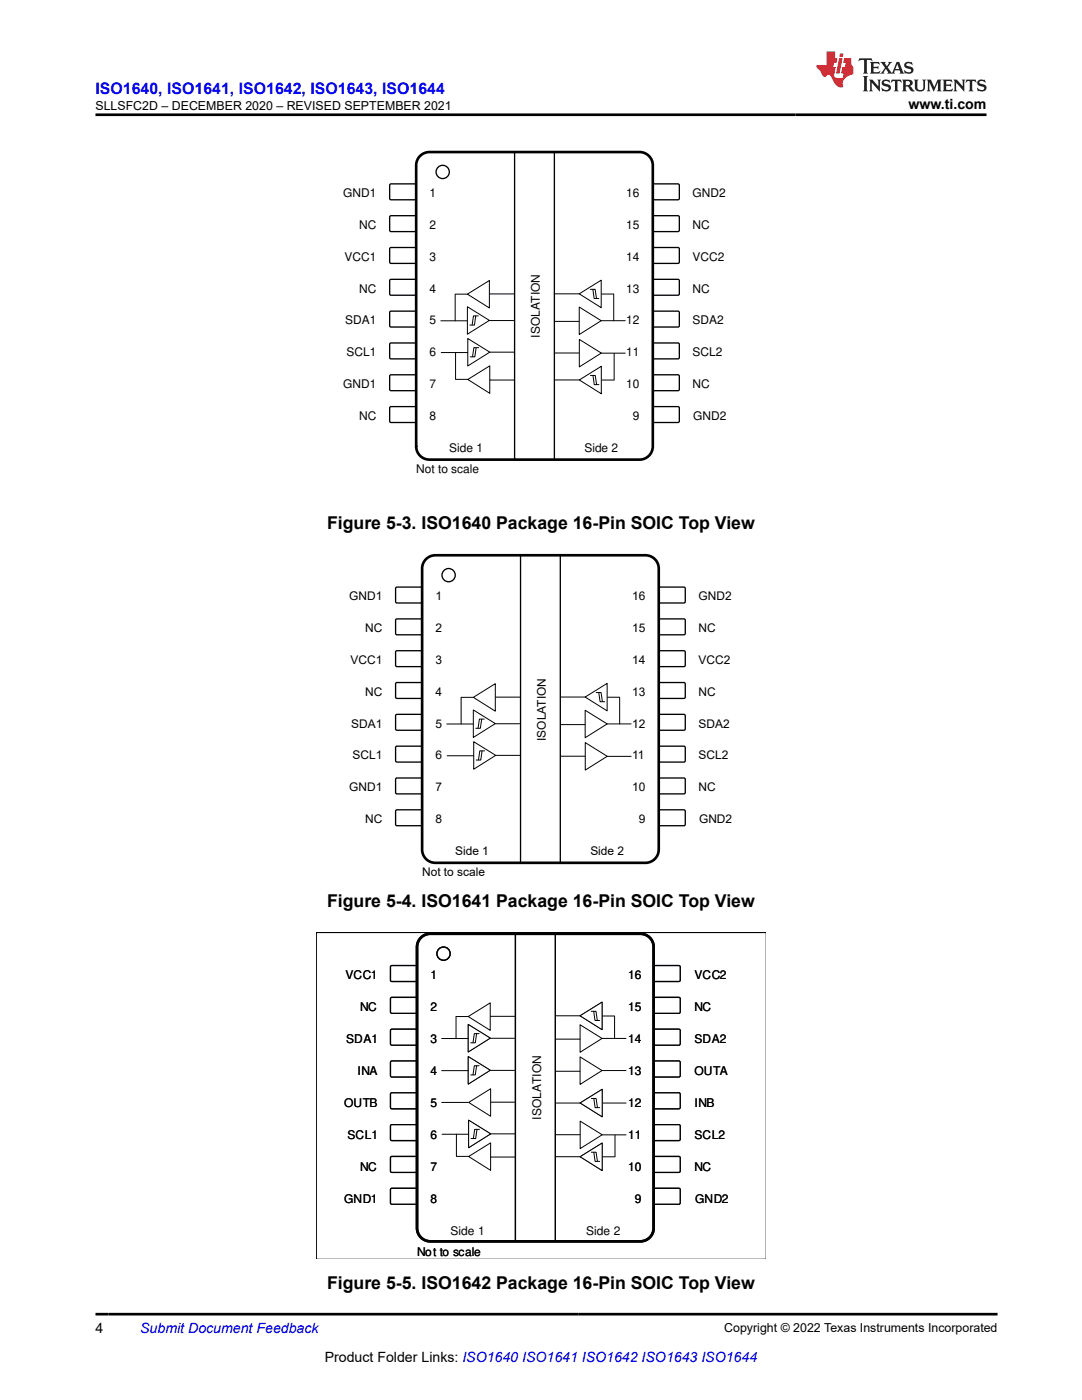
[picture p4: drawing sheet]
<svg xmlns="http://www.w3.org/2000/svg" width="216mm" height="279mm" viewBox="0 0 216 279" stroke-linecap="round" stroke-linejoin="round" font-family="sans-serif">
<defs><g id="words">
<g font-size="3.5">
<text x="65.3" y="105.6">Figure 5-3. ISO1640 Package 16-Pin SOIC Top View</text>
<text x="65.3" y="181.1">Figure 5-4. ISO1641 Package 16-Pin SOIC Top View</text>
<text x="65.3" y="257.2">Figure 5-5. ISO1642 Package 16-Pin SOIC Top View</text>
</g>
<text font-size="3.2" fill="#00f" x="19" y="18.7">ISO1640, ISO1641, ISO1642, ISO1643, ISO1644</text>
<g font-size="2.8">
<text x="181.3" y="21.8">www.ti.com</text>
<text x="19" y="266.1">4</text>
<text x="64.8" y="271.7">Product Folder Links: ISO1640 ISO1641 ISO1642 ISO1643 ISO1644</text>
</g>
<text font-size="2.8" fill="#00f" x="28" y="266.1">Submit Document Feedback</text>
<g font-size="2.5">
<text x="19" y="21.9">SLLSFC2D – DECEMBER 2020 – REVISED SEPTEMBER 2021</text>
<text x="144.5" y="265.8">Copyright © 2022 Texas Instruments Incorporated</text>
</g>
<g font-size="2.4">
<text x="68.5" y="39.3">GND1</text>
<text x="85.7" y="39.3">1</text>
<text x="125" y="39.3">16</text>
<text x="138.2" y="39.3">GND2</text>
<text x="71.7" y="45.7">NC</text>
<text x="85.7" y="45.7">2</text>
<text x="125" y="45.7">15</text>
<text x="138.2" y="45.7">NC</text>
<text x="68.8" y="52">VCC1</text>
<text x="85.7" y="52">3</text>
<text x="125" y="52">14</text>
<text x="138.2" y="52">VCC2</text>
<text x="71.7" y="58.4">NC</text>
<text x="85.7" y="58.4">4</text>
<text x="125" y="58.4">13</text>
<text x="138.2" y="58.4">NC</text>
<text x="68.9" y="64.7">SDA1</text>
<text x="85.7" y="64.7">5</text>
<text x="125" y="64.7">12</text>
<text x="138.2" y="64.7">SDA2</text>
<text x="69.1" y="71.1">SCL1</text>
<text x="85.7" y="71.1">6</text>
<text x="107.7" y="67.4" transform="rotate(-90 107.7 67.4)">ISOLATION</text>
<text x="125" y="71.1">11</text>
<text x="138.2" y="71.1">SCL2</text>
<text x="68.5" y="77.4">GND1</text>
<text x="85.7" y="77.4">7</text>
<text x="125" y="77.4">10</text>
<text x="138.2" y="77.4">NC</text>
<text x="71.7" y="83.8">NC</text>
<text x="85.7" y="83.8">8</text>
<text x="126.3" y="83.8">9</text>
<text x="138.3" y="83.8">GND2</text>
<text x="83" y="94.4">Not to scale</text>
<text x="89.6" y="90.3">Side 1</text>
<text x="116.6" y="90.3">Side 2</text>
<text x="69.7" y="119.8">GND1</text>
<text x="86.9" y="119.8">1</text>
<text x="126.1" y="119.8">16</text>
<text x="139.4" y="119.8">GND2</text>
<text x="72.8" y="126.2">NC</text>
<text x="86.9" y="126.2">2</text>
<text x="126.1" y="126.2">15</text>
<text x="139.4" y="126.2">NC</text>
<text x="69.9" y="132.5">VCC1</text>
<text x="86.9" y="132.5">3</text>
<text x="126.1" y="132.5">14</text>
<text x="139.4" y="132.5">VCC2</text>
<text x="72.8" y="138.9">NC</text>
<text x="86.9" y="138.9">4</text>
<text x="126.1" y="138.9">13</text>
<text x="139.4" y="138.9">NC</text>
<text x="70.1" y="145.2">SDA1</text>
<text x="86.9" y="145.2">5</text>
<text x="108.9" y="147.9" transform="rotate(-90 108.9 147.9)">ISOLATION</text>
<text x="126.1" y="145.2">12</text>
<text x="139.4" y="145.2">SDA2</text>
<text x="70.3" y="151.6">SCL1</text>
<text x="86.9" y="151.6">6</text>
<text x="126.1" y="151.6">11</text>
<text x="139.4" y="151.6">SCL2</text>
<text x="69.7" y="157.9">GND1</text>
<text x="86.9" y="157.9">7</text>
<text x="126.1" y="157.9">10</text>
<text x="139.4" y="157.9">NC</text>
<text x="72.8" y="164.3">NC</text>
<text x="86.9" y="164.3">8</text>
<text x="127.5" y="164.3">9</text>
<text x="139.5" y="164.3">GND2</text>
<text x="90.8" y="170.7">Side 1</text>
<text x="117.8" y="170.7">Side 2</text>
<text x="84.2" y="174.8">Not to scale</text>
<text x="68.9" y="195.4">VCC1</text>
<text x="85.9" y="195.4">1</text>
<text x="125.3" y="195.4">16</text>
<text x="138.6" y="195.4">VCC2</text>
<text x="71.9" y="201.8">NC</text>
<text x="85.9" y="201.8">2</text>
<text x="125.3" y="201.8">15</text>
<text x="138.6" y="201.8">NC</text>
<text x="69.1" y="208.1">SDA1</text>
<text x="85.9" y="208.1">3</text>
<text x="125.3" y="208.1">14</text>
<text x="138.6" y="208.1">SDA2</text>
<text x="71.3" y="214.5">INA</text>
<text x="85.9" y="214.5">4</text>
<text x="125.3" y="214.5">13</text>
<text x="138.6" y="214.5">OUTA</text>
<text x="68.7" y="220.9">OUTB</text>
<text x="85.9" y="220.9">5</text>
<text x="125.3" y="220.9">12</text>
<text x="138.6" y="220.9">INB</text>
<text x="69.3" y="227.3">SCL1</text>
<text x="85.9" y="227.3">6</text>
<text x="108" y="223.6" transform="rotate(-90 108 223.6)">ISOLATION</text>
<text x="125.3" y="227.3">11</text>
<text x="138.6" y="227.3">SCL2</text>
<text x="71.9" y="233.6">NC</text>
<text x="85.9" y="233.6">7</text>
<text x="125.3" y="233.6">10</text>
<text x="138.6" y="233.6">NC</text>
<text x="68.7" y="240">GND1</text>
<text x="85.9" y="240">8</text>
<text x="126.6" y="240">9</text>
<text x="138.7" y="240">GND2</text>
<text x="83.3" y="250.6">Not to scale</text>
<text x="89.9" y="246.5">Side 1</text>
<text x="116.9" y="246.5">Side 2</text>
</g>
</g></defs>
<path d="M77.9 36.7h5l.1 .3v2.7l-.2 .2-4.9-.1-.1-.2v-2.6z" fill="none" stroke="#000" stroke-width=".26"/>
<path d="M130.4 36.7h5l.2 .3-.1 2.7-.2 .2-4.9-.1-.1-.2v-2.6z" fill-rule="evenodd" fill="#fff"/>
<path d="M130.4 36.7h5l.2 .3-.1 2.7-.2 .2-4.9-.1-.1-.2v-2.6z" fill="none" stroke="#000" stroke-width=".26"/>
<path d="M77.9 43.1h5l.1 .2v2.8l-.2 .1h-4.9l-.1-.2v-2.7z" fill-rule="evenodd" fill="#fff"/>
<path d="M77.9 43.1h5l.1 .2v2.8l-.2 .1h-4.9l-.1-.2v-2.7z" fill="none" stroke="#000" stroke-width=".26"/>
<path d="M130.4 43.1h5l.2 .2-.1 2.8-.2 .1h-4.9l-.1-.2v-2.7z" fill-rule="evenodd" fill="#fff"/>
<path d="M130.4 43.1h5l.2 .2-.1 2.8-.2 .1h-4.9l-.1-.2v-2.7z" fill="none" stroke="#000" stroke-width=".26"/>
<path d="M77.9 49.4h5l.1 .3v2.7l-.2 .2-4.9-.1-.1-.2v-2.6z" fill-rule="evenodd" fill="#fff"/>
<path d="M77.9 49.4h5l.1 .3v2.7l-.2 .2-4.9-.1-.1-.2v-2.6z" fill="none" stroke="#000" stroke-width=".26"/>
<path d="M130.4 49.4h5l.2 .3-.1 2.7-.2 .2-4.9-.1-.1-.2v-2.6z" fill-rule="evenodd" fill="#fff"/>
<path d="M130.4 49.4h5l.2 .3-.1 2.7-.2 .2-4.9-.1-.1-.2v-2.6z" fill="none" stroke="#000" stroke-width=".26"/>
<path d="M77.9 55.8h5l.1 .2v2.8l-.2 .1h-4.9l-.1-.2v-2.7z" fill-rule="evenodd" fill="#fff"/>
<path d="M77.9 55.8h5l.1 .2v2.8l-.2 .1h-4.9l-.1-.2v-2.7z" fill="none" stroke="#000" stroke-width=".26"/>
<path d="M130.4 55.8h5l.2 .2-.1 2.8-.2 .1h-4.9l-.1-.2v-2.7z" fill-rule="evenodd" fill="#fff"/>
<path d="M130.4 55.8h5l.2 .2-.1 2.8-.2 .1h-4.9l-.1-.2v-2.7z" fill="none" stroke="#000" stroke-width=".26"/>
<path d="M77.9 62.1h5l.1 .3v2.7l-.2 .2-4.9-.1-.1-.2v-2.6z" fill-rule="evenodd" fill="#fff"/>
<path d="M77.9 62.1h5l.1 .3v2.7l-.2 .2-4.9-.1-.1-.2v-2.6z" fill="none" stroke="#000" stroke-width=".26"/>
<path d="M130.4 62.1h5l.2 .3-.1 2.7-.2 .2-4.9-.1-.1-.2v-2.6z" fill-rule="evenodd" fill="#fff"/>
<path d="M130.4 62.1h5l.2 .3-.1 2.7-.2 .2-4.9-.1-.1-.2v-2.6z" fill="none" stroke="#000" stroke-width=".26"/>
<path d="M77.8 68.6l.2-.2 4.9 .1 .1 .2v2.8l-.2 .1h-4.9l-.1-.2z" fill-rule="evenodd" fill="#fff"/>
<path d="M77.8 68.6l.2-.2 4.9 .1 .1 .2v2.8l-.2 .1h-4.9l-.1-.2z" fill="none" stroke="#000" stroke-width=".26"/>
<path d="M130.4 68.5h5l.2 .2-.1 2.8-.2 .1h-4.9l-.1-.2v-2.7z" fill-rule="evenodd" fill="#fff"/>
<path d="M130.4 68.5h5l.2 .2-.1 2.8-.2 .1h-4.9l-.1-.2v-2.7z" fill="none" stroke="#000" stroke-width=".26"/>
<path d="M77.8 74.9l.2-.1h4.9l.1 .3v2.7l-.2 .2-4.9-.1-.1-.2z" fill-rule="evenodd" fill="#fff"/>
<path d="M77.8 74.9l.2-.1h4.9l.1 .3v2.7l-.2 .2-4.9-.1-.1-.2z" fill="none" stroke="#000" stroke-width=".26"/>
<path d="M130.4 74.8h5l.2 .3-.1 2.7-.2 .2-4.9-.1-.1-.2v-2.6z" fill-rule="evenodd" fill="#fff"/>
<path d="M130.4 74.8h5l.2 .3-.1 2.7-.2 .2-4.9-.1-.1-.2v-2.6z" fill="none" stroke="#000" stroke-width=".26"/>
<path d="M77.8 81.3l.2-.2 4.9 .1 .1 .2v2.8l-.2 .1h-4.9l-.1-.2z" fill-rule="evenodd" fill="#fff"/>
<path d="M77.8 81.3l.2-.2 4.9 .1 .1 .2v2.8l-.2 .1h-4.9l-.1-.2z" fill="none" stroke="#000" stroke-width=".26"/>
<path d="M130.4 81.2h5l.2 .2-.1 2.8-.2 .1h-4.9l-.1-.2v-2.7z" fill-rule="evenodd" fill="#fff"/>
<path d="M130.4 81.2h5l.2 .2-.1 2.8-.2 .1h-4.9l-.1-.2v-2.7z" fill="none" stroke="#000" stroke-width=".26"/>
<path d="M102.7 30.3h7.9v61.4h-7.9z" fill-rule="evenodd" fill="#fff"/>
<g fill="none" stroke="#000" stroke-width=".26">
<path d="M102.7 30.3h7.9v61.4h-7.9z"/>
<circle cx="88.3" cy="34.3" r="1.32"/>
</g>
<path d="M84 30.9l1.1-.5 .6-.1h41.9a2.65 2.65 0 0 1 2.7 2.7v56.1a2.65 2.65 0 0 1-2.7 2.6h-41.9a2.65 2.65 0 0 1-2.7-2.6v-56.1a2.64 2.64 0 0 1 1-2.1z" fill="none" stroke="#000" stroke-width=".53"/>
<path d="M115.6 61.3l4.4 2.7-4.4 2.8z" fill="#fff"/>
<path d="M115.6 61.3l4.4 2.7-4.4 2.8zM120 64h4.8" fill="none" stroke="#000" stroke-width=".2"/>
<path d="M93.3 61.2l4.4 2.7-4.4 2.8z" fill="#fff"/>
<path d="M88 64h5.2M93.3 61.2l4.4 2.7-4.4 2.8zM94.9 63.1l-.2 1.8h-1M95.4 63h-.9l-.3 1.8M97.7 64h4.8M110.7 64.1h4.8" fill="none" stroke="#000" stroke-width=".2"/>
<path d="M93.3 58.7l4.4-2.7v5.5z" fill="#fff"/>
<path d="M90.8 58.8v5.2M90.8 58.7h2.5M93.3 58.7l4.4-2.7v5.5zM120 58.7h2.5M122.5 58.7v5.3" fill="none" stroke="#000" stroke-width=".2"/>
<path d="M115.6 58.6l4.4-2.7v5.5z" fill="#fff"/>
<path d="M97.7 58.7h4.8M110.7 58.6h4.9M115.6 58.6l4.4-2.7v5.5zM117.8 57.7h1l.2 1.8M118.3 57.8l.3 1.8h.9" fill="none" stroke="#000" stroke-width=".2"/>
<path d="M115.6 67.7l4.4 2.8-4.4 2.7z" fill="#fff"/>
<path d="M115.6 67.7l4.4 2.8-4.4 2.7zM120 70.5h4.8" fill="none" stroke="#000" stroke-width=".2"/>
<path d="M93.3 67.6l4.4 2.7-4.4 2.7z" fill="#fff"/>
<path d="M88 70.4h5.3M93.3 67.6l4.4 2.7-4.4 2.7zM95 69.4l-.3 1.8h-.9M95.5 69.4h-.9l-.3 1.8M97.7 70.3h4.8M110.7 70.5h4.8" fill="none" stroke="#000" stroke-width=".2"/>
<path d="M93.3 75.7l4.4-2.7v5.5z" fill="#fff"/>
<path d="M90.9 70.4v5.3M90.9 75.7h2.4M93.3 75.7l4.4-2.7v5.5zM120.1 75.8h2.4M122.5 70.5v5.3" fill="none" stroke="#000" stroke-width=".2"/>
<path d="M115.6 75.8l4.4-2.7v5.5z" fill="#fff"/>
<path d="M97.8 75.8h4.8M110.8 75.8h4.8M115.6 75.8l4.4-2.7v5.5zM117.8 74.9h1l.2 1.8M118.3 75l.3 1.8h.9" fill="none" stroke="#000" stroke-width=".2"/>
<path d="M79.1 117.2h5l.1 .2v2.8l-.2 .1h-4.9l-.2-.2v-2.7z" fill-rule="evenodd" fill="#fff"/>
<path d="M79.1 117.2h5l.1 .2v2.8l-.2 .1h-4.9l-.2-.2v-2.7z" fill="none" stroke="#000" stroke-width=".26"/>
<path d="M131.5 117.3l.2-.1h4.9l.1 .2v2.8l-.2 .1h-4.9l-.2-.2z" fill-rule="evenodd" fill="#fff"/>
<path d="M131.5 117.3l.2-.1h4.9l.1 .2v2.8l-.2 .1h-4.9l-.2-.2z" fill="none" stroke="#000" stroke-width=".26"/>
<path d="M79.1 123.6h5l.1 .2v2.8l-.2 .1h-4.9l-.2-.3v-2.6z" fill-rule="evenodd" fill="#fff"/>
<path d="M79.1 123.6h5l.1 .2v2.8l-.2 .1h-4.9l-.2-.3v-2.6z" fill="none" stroke="#000" stroke-width=".26"/>
<path d="M131.5 123.6l.2-.1 4.9 .1 .1 .2v2.8l-.2 .1h-4.9l-.2-.3z" fill-rule="evenodd" fill="#fff"/>
<path d="M131.5 123.6l.2-.1 4.9 .1 .1 .2v2.8l-.2 .1h-4.9l-.2-.3z" fill="none" stroke="#000" stroke-width=".26"/>
<path d="M79.1 129.9h5l.1 .2v2.8l-.2 .1h-4.9l-.2-.2v-2.7z" fill-rule="evenodd" fill="#fff"/>
<path d="M79.1 129.9h5l.1 .2v2.8l-.2 .1h-4.9l-.2-.2v-2.7z" fill="none" stroke="#000" stroke-width=".26"/>
<path d="M131.5 130l.2-.1h4.9l.1 .2v2.8l-.2 .1h-4.9l-.2-.2z" fill-rule="evenodd" fill="#fff"/>
<path d="M131.5 130l.2-.1h4.9l.1 .2v2.8l-.2 .1h-4.9l-.2-.2z" fill="none" stroke="#000" stroke-width=".26"/>
<path d="M79.1 136.3h5l.1 .2v2.8l-.2 .1h-4.9l-.2-.3v-2.6z" fill-rule="evenodd" fill="#fff"/>
<path d="M79.1 136.3h5l.1 .2v2.8l-.2 .1h-4.9l-.2-.3v-2.6z" fill="none" stroke="#000" stroke-width=".26"/>
<path d="M131.5 136.3l.2-.1 4.9 .1 .1 .2v2.8l-.2 .1h-4.9l-.2-.3z" fill-rule="evenodd" fill="#fff"/>
<path d="M131.5 136.3l.2-.1 4.9 .1 .1 .2v2.8l-.2 .1h-4.9l-.2-.3z" fill="none" stroke="#000" stroke-width=".26"/>
<path d="M79 142.7l.2-.1h4.9l.1 .2v2.8l-.2 .1h-4.9l-.2-.2z" fill-rule="evenodd" fill="#fff"/>
<path d="M79 142.7l.2-.1h4.9l.1 .2v2.8l-.2 .1h-4.9l-.2-.2z" fill="none" stroke="#000" stroke-width=".26"/>
<path d="M131.5 142.7l.2-.1h4.9l.1 .2v2.8l-.2 .1h-4.9l-.2-.2z" fill-rule="evenodd" fill="#fff"/>
<path d="M131.5 142.7l.2-.1h4.9l.1 .2v2.8l-.2 .1h-4.9l-.2-.2z" fill="none" stroke="#000" stroke-width=".26"/>
<path d="M79 149l.2-.1 4.9 .1 .1 .2v2.8l-.2 .1h-4.9l-.2-.3z" fill-rule="evenodd" fill="#fff"/>
<path d="M79 149l.2-.1 4.9 .1 .1 .2v2.8l-.2 .1h-4.9l-.2-.3z" fill="none" stroke="#000" stroke-width=".26"/>
<path d="M131.5 149l.2-.1 4.9 .1 .1 .2v2.8l-.2 .1h-4.9l-.2-.3z" fill-rule="evenodd" fill="#fff"/>
<path d="M131.5 149l.2-.1 4.9 .1 .1 .2v2.8l-.2 .1h-4.9l-.2-.3z" fill="none" stroke="#000" stroke-width=".26"/>
<path d="M79 155.4l.2-.1h4.9l.1 .2v2.8l-.2 .1h-4.9l-.2-.2z" fill-rule="evenodd" fill="#fff"/>
<path d="M79 155.4l.2-.1h4.9l.1 .2v2.8l-.2 .1h-4.9l-.2-.2z" fill="none" stroke="#000" stroke-width=".26"/>
<path d="M131.5 155.4l.2-.1h4.9l.1 .2v2.8l-.2 .1h-4.9l-.2-.2z" fill-rule="evenodd" fill="#fff"/>
<path d="M131.5 155.4l.2-.1h4.9l.1 .2v2.8l-.2 .1h-4.9l-.2-.2z" fill="none" stroke="#000" stroke-width=".26"/>
<path d="M79 161.7l.2-.1 4.9 .1 .1 .2v2.8l-.2 .1h-4.9l-.2-.3z" fill-rule="evenodd" fill="#fff"/>
<path d="M79 161.7l.2-.1 4.9 .1 .1 .2v2.8l-.2 .1h-4.9l-.2-.3z" fill="none" stroke="#000" stroke-width=".26"/>
<path d="M131.5 161.7l.2-.1 4.9 .1 .1 .2v2.8l-.2 .1h-4.9l-.2-.3z" fill-rule="evenodd" fill="#fff"/>
<path d="M131.5 161.7l.2-.1 4.9 .1 .1 .2v2.8l-.2 .1h-4.9l-.2-.3z" fill="none" stroke="#000" stroke-width=".26"/>
<path d="M103.9 110.8h7.9v61.4h-7.9z" fill-rule="evenodd" fill="#fff"/>
<g fill="none" stroke="#000" stroke-width=".26">
<path d="M103.9 110.8h7.9v61.4h-7.9z"/>
<circle cx="89.5" cy="114.8" r="1.32"/>
</g>
<path d="M84.8 111.8a2.64 2.64 0 0 1 2.1-1h41.9a2.65 2.65 0 0 1 2.6 2.7v56.1a2.65 2.65 0 0 1-2.6 2.6h-41.9a2.65 2.65 0 0 1-2.7-2.6v-56.1l.1-.6z" fill="none" stroke="#000" stroke-width=".53"/>
<path d="M116.8 141.7l4.3 2.8-4.3 2.7z" fill="#fff"/>
<path d="M116.8 141.7l4.3 2.8-4.3 2.7zM121.1 144.5h4.8" fill="none" stroke="#000" stroke-width=".2"/>
<path d="M94.4 141.7l4.4 2.7-4.4 2.8z" fill="#fff"/>
<path d="M89.1 144.5h5.3M94.4 141.7l4.4 2.7-4.4 2.8zM96.1 143.5l-.2 1.8h-1M96.6 143.5h-.9l-.3 1.8M98.9 144.4h4.8M111.9 144.6h4.8" fill="none" stroke="#000" stroke-width=".2"/>
<path d="M94.4 139.2l4.4-2.8v5.5z" fill="#fff"/>
<path d="M92 139.2v5.3M92 139.2h2.4M94.4 139.2l4.4-2.8v5.5zM121.2 139.1h2.4M123.6 139.2v5.3" fill="none" stroke="#000" stroke-width=".2"/>
<path d="M116.8 139.1l4.3-2.7v5.5z" fill="#fff"/>
<path d="M98.9 139.1h4.8M111.9 139.1h4.9M116.8 139.1l4.3-2.7v5.5zM119 138.2h.9l.3 1.8M119.5 138.2l.2 1.8h1" fill="none" stroke="#000" stroke-width=".2"/>
<path d="M116.8 148.2l4.4 2.7-4.4 2.8z" fill="#fff"/>
<path d="M116.8 148.2l4.4 2.7-4.4 2.8zM121.2 150.9h4.7" fill="none" stroke="#000" stroke-width=".2"/>
<path d="M94.5 148l4.4 2.8-4.4 2.7z" fill="#fff"/>
<path d="M89.2 150.8h5.3M94.5 148l4.4 2.8-4.4 2.7zM96.2 149.9l-.3 1.8h-.9M96.7 149.9h-1l-.2 1.8M98.9 150.7h4.8M111.9 150.9h4.8" fill="none" stroke="#000" stroke-width=".2"/>
<path d="M152.8 186.1h-89.7v65.1" fill="none" stroke="#000" stroke-width=".26"/>
<path d="M78.1 192.7h5l.1 .3v2.7l-.3 .2-4.8-.1-.2-.2v-2.6z" fill-rule="evenodd" fill="#fff"/>
<path d="M78.1 192.7h5l.1 .3v2.7l-.3 .2-4.8-.1-.2-.2v-2.6z" fill="none" stroke="#000" stroke-width=".26"/>
<path d="M78.1 192.7h5l.1 .3v2.7l-.3 .2-4.8-.1-.2-.2v-2.6z" fill-rule="evenodd" fill="#fff"/>
<path d="M78.1 192.7h5l.1 .3v2.7l-.3 .2-4.8-.1-.2-.2v-2.6z" fill="none" stroke="#000" stroke-width=".26"/>
<path d="M130.6 192.7h5l.1 .3v2.7l-.2 .2-4.9-.1-.2-.2v-2.6z" fill-rule="evenodd" fill="#fff"/>
<path d="M130.6 192.7h5l.1 .3v2.7l-.2 .2-4.9-.1-.2-.2v-2.6z" fill="none" stroke="#000" stroke-width=".26"/>
<path d="M130.6 192.7h5l.1 .3v2.7l-.2 .2-4.9-.1-.2-.2v-2.6z" fill-rule="evenodd" fill="#fff"/>
<path d="M130.6 192.7h5l.1 .3v2.7l-.2 .2-4.9-.1-.2-.2v-2.6z" fill="none" stroke="#000" stroke-width=".26"/>
<path d="M78.1 199.1h5l.1 .2v2.8l-.3 .1h-4.8l-.2-.2v-2.7z" fill-rule="evenodd" fill="#fff"/>
<path d="M78.1 199.1h5l.1 .2v2.8l-.3 .1h-4.8l-.2-.2v-2.7z" fill="none" stroke="#000" stroke-width=".26"/>
<path d="M78.1 199.1h5l.1 .2v2.8l-.3 .1h-4.8l-.2-.2v-2.7z" fill-rule="evenodd" fill="#fff"/>
<path d="M78.1 199.1h5l.1 .2v2.8l-.3 .1h-4.8l-.2-.2v-2.7z" fill="none" stroke="#000" stroke-width=".26"/>
<path d="M130.6 199.1h5l.1 .2v2.8l-.2 .1h-4.9l-.2-.2v-2.7z" fill-rule="evenodd" fill="#fff"/>
<path d="M130.6 199.1h5l.1 .2v2.8l-.2 .1h-4.9l-.2-.2v-2.7z" fill="none" stroke="#000" stroke-width=".26"/>
<path d="M130.6 199.1h5l.1 .2v2.8l-.2 .1h-4.9l-.2-.2v-2.7z" fill-rule="evenodd" fill="#fff"/>
<path d="M130.6 199.1h5l.1 .2v2.8l-.2 .1h-4.9l-.2-.2v-2.7z" fill="none" stroke="#000" stroke-width=".26"/>
<path d="M78.1 205.4h5l.1 .3v2.7l-.3 .2-4.8-.1-.2-.2v-2.6z" fill-rule="evenodd" fill="#fff"/>
<path d="M78.1 205.4h5l.1 .3v2.7l-.3 .2-4.8-.1-.2-.2v-2.6z" fill="none" stroke="#000" stroke-width=".26"/>
<path d="M78.1 205.4h5l.1 .3v2.7l-.3 .2-4.8-.1-.2-.2v-2.6z" fill-rule="evenodd" fill="#fff"/>
<path d="M78.1 205.4h5l.1 .3v2.7l-.3 .2-4.8-.1-.2-.2v-2.6z" fill="none" stroke="#000" stroke-width=".26"/>
<path d="M130.6 205.4h5l.1 .3v2.7l-.2 .2-4.9-.1-.2-.2v-2.6z" fill-rule="evenodd" fill="#fff"/>
<path d="M130.6 205.4h5l.1 .3v2.7l-.2 .2-4.9-.1-.2-.2v-2.6z" fill="none" stroke="#000" stroke-width=".26"/>
<path d="M130.6 205.4h5l.1 .3v2.7l-.2 .2-4.9-.1-.2-.2v-2.6z" fill-rule="evenodd" fill="#fff"/>
<path d="M130.6 205.4h5l.1 .3v2.7l-.2 .2-4.9-.1-.2-.2v-2.6z" fill="none" stroke="#000" stroke-width=".26"/>
<path d="M78.1 211.8h5l.1 .2v2.8l-.3 .1h-4.8l-.2-.2v-2.7z" fill-rule="evenodd" fill="#fff"/>
<path d="M78.1 211.8h5l.1 .2v2.8l-.3 .1h-4.8l-.2-.2v-2.7z" fill="none" stroke="#000" stroke-width=".26"/>
<path d="M78.1 211.8h5l.1 .2v2.8l-.3 .1h-4.8l-.2-.2v-2.7z" fill-rule="evenodd" fill="#fff"/>
<path d="M78.1 211.8h5l.1 .2v2.8l-.3 .1h-4.8l-.2-.2v-2.7z" fill="none" stroke="#000" stroke-width=".26"/>
<path d="M130.6 211.8h5l.1 .2v2.8l-.2 .1h-4.9l-.2-.2v-2.7z" fill-rule="evenodd" fill="#fff"/>
<path d="M130.6 211.8h5l.1 .2v2.8l-.2 .1h-4.9l-.2-.2v-2.7z" fill="none" stroke="#000" stroke-width=".26"/>
<path d="M130.6 211.8h5l.1 .2v2.8l-.2 .1h-4.9l-.2-.2v-2.7z" fill-rule="evenodd" fill="#fff"/>
<path d="M130.6 211.8h5l.1 .2v2.8l-.2 .1h-4.9l-.2-.2v-2.7z" fill="none" stroke="#000" stroke-width=".26"/>
<path d="M78 218.2l.2-.1h4.9l.1 .3v2.7l-.3 .2-4.8-.1-.2-.2z" fill-rule="evenodd" fill="#fff"/>
<path d="M78 218.2l.2-.1h4.9l.1 .3v2.7l-.3 .2-4.8-.1-.2-.2z" fill="none" stroke="#000" stroke-width=".26"/>
<path d="M78 218.2l.2-.1h4.9l.1 .3v2.7l-.3 .2-4.8-.1-.2-.2z" fill-rule="evenodd" fill="#fff"/>
<path d="M78 218.2l.2-.1h4.9l.1 .3v2.7l-.3 .2-4.8-.1-.2-.2z" fill="none" stroke="#000" stroke-width=".26"/>
<path d="M130.6 218.1h5l.1 .3v2.7l-.2 .2-4.9-.1-.2-.2v-2.6z" fill-rule="evenodd" fill="#fff"/>
<path d="M130.6 218.1h5l.1 .3v2.7l-.2 .2-4.9-.1-.2-.2v-2.6z" fill="none" stroke="#000" stroke-width=".26"/>
<path d="M130.6 218.1h5l.1 .3v2.7l-.2 .2-4.9-.1-.2-.2v-2.6z" fill-rule="evenodd" fill="#fff"/>
<path d="M130.6 218.1h5l.1 .3v2.7l-.2 .2-4.9-.1-.2-.2v-2.6z" fill="none" stroke="#000" stroke-width=".26"/>
<path d="M78 224.6l.2-.1h4.9l.1 .2v2.8l-.3 .1h-4.8l-.2-.2z" fill-rule="evenodd" fill="#fff"/>
<path d="M78 224.6l.2-.1h4.9l.1 .2v2.8l-.3 .1h-4.8l-.2-.2z" fill="none" stroke="#000" stroke-width=".26"/>
<path d="M78 224.6l.2-.1h4.9l.1 .2v2.8l-.3 .1h-4.8l-.2-.2z" fill-rule="evenodd" fill="#fff"/>
<path d="M78 224.6l.2-.1h4.9l.1 .2v2.8l-.3 .1h-4.8l-.2-.2z" fill="none" stroke="#000" stroke-width=".26"/>
<path d="M130.6 224.5h5l.1 .2v2.8l-.2 .1h-4.9l-.2-.2v-2.7z" fill-rule="evenodd" fill="#fff"/>
<path d="M130.6 224.5h5l.1 .2v2.8l-.2 .1h-4.9l-.2-.2v-2.7z" fill="none" stroke="#000" stroke-width=".26"/>
<path d="M130.6 224.5h5l.1 .2v2.8l-.2 .1h-4.9l-.2-.2v-2.7z" fill-rule="evenodd" fill="#fff"/>
<path d="M130.6 224.5h5l.1 .2v2.8l-.2 .1h-4.9l-.2-.2v-2.7z" fill="none" stroke="#000" stroke-width=".26"/>
<path d="M78 230.9l.2-.1h4.9l.1 .3v2.7l-.3 .2-4.8-.1-.2-.2z" fill-rule="evenodd" fill="#fff"/>
<path d="M78 230.9l.2-.1h4.9l.1 .3v2.7l-.3 .2-4.8-.1-.2-.2z" fill="none" stroke="#000" stroke-width=".26"/>
<path d="M78 230.9l.2-.1h4.9l.1 .3v2.7l-.3 .2-4.8-.1-.2-.2z" fill-rule="evenodd" fill="#fff"/>
<path d="M78 230.9l.2-.1h4.9l.1 .3v2.7l-.3 .2-4.8-.1-.2-.2z" fill="none" stroke="#000" stroke-width=".26"/>
<path d="M130.6 230.8h5l.1 .3v2.7l-.2 .2-4.9-.1-.2-.2v-2.6z" fill-rule="evenodd" fill="#fff"/>
<path d="M130.6 230.8h5l.1 .3v2.7l-.2 .2-4.9-.1-.2-.2v-2.6z" fill="none" stroke="#000" stroke-width=".26"/>
<path d="M130.6 230.8h5l.1 .3v2.7l-.2 .2-4.9-.1-.2-.2v-2.6z" fill-rule="evenodd" fill="#fff"/>
<path d="M130.6 230.8h5l.1 .3v2.7l-.2 .2-4.9-.1-.2-.2v-2.6z" fill="none" stroke="#000" stroke-width=".26"/>
<path d="M78 237.3l.2-.1h4.9l.1 .2v2.8l-.3 .1h-4.8l-.2-.2z" fill-rule="evenodd" fill="#fff"/>
<path d="M78 237.3l.2-.1h4.9l.1 .2v2.8l-.3 .1h-4.8l-.2-.2z" fill="none" stroke="#000" stroke-width=".26"/>
<path d="M78 237.3l.2-.1h4.9l.1 .2v2.8l-.3 .1h-4.8l-.2-.2z" fill-rule="evenodd" fill="#fff"/>
<path d="M78 237.3l.2-.1h4.9l.1 .2v2.8l-.3 .1h-4.8l-.2-.2z" fill="none" stroke="#000" stroke-width=".26"/>
<path d="M130.6 237.2h5l.1 .2v2.8l-.2 .1h-4.9l-.2-.2v-2.7z" fill-rule="evenodd" fill="#fff"/>
<path d="M130.6 237.2h5l.1 .2v2.8l-.2 .1h-4.9l-.2-.2v-2.7z" fill="none" stroke="#000" stroke-width=".26"/>
<path d="M130.6 237.2h5l.1 .2v2.8l-.2 .1h-4.9l-.2-.2v-2.7z" fill-rule="evenodd" fill="#fff"/>
<path d="M130.6 237.2h5l.1 .2v2.8l-.2 .1h-4.9l-.2-.2v-2.7z" fill="none" stroke="#000" stroke-width=".26"/>
<path d="M102.9 186.4h7.9v61.3h-7.9z" fill-rule="evenodd" fill="#fff"/>
<path d="M102.9 186.4h7.9v61.3h-7.9z" fill="none" stroke="#000" stroke-width=".26"/>
<path d="M102.9 186.4h7.9v61.3h-7.9z" fill-rule="evenodd" fill="#fff"/>
<g fill="none" stroke="#000" stroke-width=".26">
<path d="M102.9 186.4h7.9v61.3h-7.9z"/>
<circle cx="88.5" cy="190.3" r="1.32"/>
</g>
<path d="M84.2 186.9l1.1-.5h.6h41.9a2.65 2.65 0 0 1 2.6 2.6v56.1a2.65 2.65 0 0 1-2.6 2.6h-41.9a2.65 2.65 0 0 1-2.7-2.6v-56.1a2.64 2.64 0 0 1 1-2.1z" fill="none" stroke="#000" stroke-width=".53"/>
<path d="M115.7 204.5l4.4 2.7-4.4 2.8z" fill="#fff"/>
<path d="M115.7 204.5l4.4 2.7-4.4 2.8zM120.1 207.2h4.8" fill="none" stroke="#000" stroke-width=".2"/>
<path d="M93.4 204.5l4.4 2.7-4.4 2.7z" fill="#fff"/>
<path d="M93.4 204.5l4.4 2.7-4.4 2.7zM95.1 206.3l-.3 1.8h-.9M95.6 206.3h-1l-.2 1.8" fill="none" stroke="#000" stroke-width=".2"/>
<path d="M93.4 204.5l4.4 2.7-4.4 2.7z" fill="#fff"/>
<path d="M88.1 207.3h5.3M93.4 204.5l4.4 2.7-4.4 2.7zM95.1 206.3l-.3 1.8h-.9M95.6 206.3h-1l-.2 1.8M97.9 207.2h4.8M110.9 207.4h4.8" fill="none" stroke="#000" stroke-width=".2"/>
<path d="M93.4 202.9l4.4-2.8v5.5z" fill="#fff"/>
<path d="M91 202.9v4.3M91 202.9h2.4M93.4 202.9l4.4-2.8v5.5zM120.2 202.8h2.4M122.6 202.8v4.4" fill="none" stroke="#000" stroke-width=".2"/>
<path d="M115.7 202.7l4.4-2.7v5.5z" fill="#fff"/>
<path d="M115.7 202.7l4.4-2.7v5.5zM118 201.8h.9l.3 1.8M118.5 201.9l.2 1.8h.9" fill="none" stroke="#000" stroke-width=".2"/>
<path d="M115.7 202.7l4.4-2.7v5.5z" fill="#fff"/>
<path d="M97.8 202.8h4.9M110.9 202.7h4.8M115.7 202.7l4.4-2.7v5.5zM118 201.8h.9l.3 1.8M118.5 201.9l.2 1.8h.9" fill="none" stroke="#000" stroke-width=".2"/>
<path d="M115.8 223.7l4.4 2.8-4.4 2.7z" fill="#fff"/>
<path d="M115.8 223.7l4.4 2.8-4.4 2.7zM120.1 226.5h4.8" fill="none" stroke="#000" stroke-width=".2"/>
<path d="M93.5 223.6l4.4 2.7-4.4 2.7z" fill="#fff"/>
<path d="M93.5 223.6l4.4 2.7-4.4 2.7zM95.2 225.4l-.3 1.8h-.9M95.7 225.4h-1l-.2 1.8" fill="none" stroke="#000" stroke-width=".2"/>
<path d="M93.5 223.6l4.4 2.7-4.4 2.7z" fill="#fff"/>
<path d="M88.2 226.4h5.3M93.5 223.6l4.4 2.7-4.4 2.7zM95.2 225.4l-.3 1.8h-.9M95.7 225.4h-1l-.2 1.8M97.9 226.3h4.8M110.9 226.5h4.8" fill="none" stroke="#000" stroke-width=".2"/>
<path d="M93.5 230.8l4.4-2.7v5.5z" fill="#fff"/>
<path d="M91.1 226.3v4.4M91.1 230.8h2.4M93.5 230.8l4.4-2.7v5.5zM120.3 230.9h2.4M122.7 226.5v4.3" fill="none" stroke="#000" stroke-width=".2"/>
<path d="M115.8 230.8l4.4-2.7v5.5z" fill="#fff"/>
<path d="M115.8 230.8l4.4-2.7v5.5zM118 229.9h.9l.3 1.9M118.5 230l.2 1.8h1" fill="none" stroke="#000" stroke-width=".2"/>
<path d="M115.8 230.8l4.4-2.7v5.5z" fill="#fff"/>
<path d="M97.9 230.9h4.9M110.9 230.8h4.9M115.8 230.8l4.4-2.7v5.5zM118 229.9h.9l.3 1.9M118.5 230l.2 1.8h1" fill="none" stroke="#000" stroke-width=".2"/>
<path d="M115.7 210.9l4.4 2.8-4.4 2.7z" fill="#fff"/>
<path d="M115.7 210.9l4.4 2.8-4.4 2.7zM120.1 213.7h4.8" fill="none" stroke="#000" stroke-width=".2"/>
<path d="M93.4 210.9l4.4 2.7-4.4 2.8z" fill="#fff"/>
<path d="M93.4 210.9l4.4 2.7-4.4 2.8zM95.1 212.7l-.3 1.8h-.9M95.6 212.7h-1l-.2 1.8" fill="none" stroke="#000" stroke-width=".2"/>
<path d="M93.4 210.9l4.4 2.7-4.4 2.8z" fill="#fff"/>
<path d="M88.1 213.7h5.3M93.4 210.9l4.4 2.7-4.4 2.8zM95.1 212.7l-.3 1.8h-.9M95.6 212.7h-1l-.2 1.8M97.9 213.6h4.8M97.9 220h4.8M110.9 213.8h4.8M88.1 220h5.3M110.9 220.1h4.8M120.2 220.1h4.7" fill="none" stroke="#000" stroke-width=".2"/>
<path d="M93.5 220l4.4-2.7v5.5z" fill="#fff"/>
<path d="M93.5 220l4.4-2.7v5.5z" fill="none" stroke="#000" stroke-width=".2"/>
<path d="M115.8 220.1l4.4-2.7v5.5z" fill="#fff"/>
<path d="M118 219.2h.9l.3 1.8M118.5 219.2l.3 1.9h.9M115.8 220.1l4.4-2.7v5.5z" fill="none" stroke="#000" stroke-width=".2"/>
<path d="M115.8 220.1l4.4-2.7v5.5z" fill="#fff"/>
<path d="M118 219.2h.9l.3 1.8M118.5 219.2l.3 1.9h.9M115.8 220.1l4.4-2.7v5.5z" fill="none" stroke="#000" stroke-width=".2"/>
<path d="M171.5 11.6l-.2 .6 .5-.2h.6v.1v2.2l-.2 .4h1l-.2-.4v-2.2v-.1h.5l.5 .2-.1-.6zM173.6 12.4l.2 .3v1.6l-.2 .4h1.9l.1-.6a1.08 1.08 0 0 1-1.3 .2v-.7h.6l.4 .2v-.7l-.4 .2h-.6v-.5l.2-.2a1 1 0 0 1 1 .3l-.1-.5zM175.7 12.4l.9 1.1-1 1.2h.9l-.2-.2 .5-.8 .4 .8-.2 .2h1.6l-.2-.2 .2-.5h.9l.1 .5-.1 .2h.9l-.2-.4-.8-1.9h-.5l-.9 2.1-.9-1.1 .9-1h-.8l.2 .2-.4 .6-.4-.6 .2-.2zM179 12.8l.4 1h-.7zM180.7 12.5a.65 .65 0 0 0-.2 .7 .65 .65 0 0 0 .6 .5l.6 .1 .1 .3a.79 .79 0 0 1-.7 .4 .79 .79 0 0 1-.7-.5l.1 .7 .2-.1a.93 .93 0 0 0 1.1 0 .93 .93 0 0 0 .4-.9 1.46 1.46 0 0 0-1.2-.6l-.1-.3a1.09 1.09 0 0 1 1.2 .2l-.2-.6-.1 .1-.5-.2zM172.2 15.2l.2 .4v2.2l-.2 .4h1l-.2-.4v-2.2l.2-.4zM173.4 15.9l.2 .4v1.5l-.2 .4h.8l-.3-.4 .1-1.3 1.6 1.8v-2l.2-.4h-.7l.1 .2 .1 1.1-1.2-1.3zM176.2 16a.65 .65 0 0 0-.2 .8 .65 .65 0 0 0 .6 .4l.6 .2 .1 .2a.79 .79 0 0 1-.7 .4 .79 .79 0 0 1-.7-.5l.1 .7 .2-.1a.93 .93 0 0 0 1.1 .1 .93 .93 0 0 0 .4-1 1.46 1.46 0 0 0-1.2-.5l-.1-.4a1.09 1.09 0 0 1 1.2 .2l-.1-.6-.2 .1-.5-.1zM177.9 15.9l-.1 .6a.63 .63 0 0 1 .8-.3v1.6l-.3 .4h1l-.2-.4v-1.6a.66 .66 0 0 1 .8 .3l-.1-.6zM180 15.9l.2 .4v1.5l-.2 .4h1l-.2-.2-.1-.7h.5l.1 .2a.79 .79 0 0 0 1.2 .6l-1-.9a.61 .61 0 0 0 .6-.6 .61 .61 0 0 0-.5-.7zM180.8 16.2h.1a.47 .47 0 0 1 .5 .1 .47 .47 0 0 1 .1 .5l-.1 .1-.7 .1zM182.3 15.9l.2 .2a2.27 2.27 0 0 0 .4 2 1.04 1.04 0 0 0 1.7-.7v-1.3l.2-.2h-.8l.2 .4v1.1a.6 .6 0 0 1-.6 .6 .6 .6 0 0 1-.6-.6v-1.1l.3-.4zM184.9 15.9l.2 .4v1.5l-.2 .4h.8l-.3-.4v-1.4l.9 1.9 .9-1.9v1.4l-.3 .4h1l-.2-.4v-1.5l.2-.4h-.8l-.7 1.5-.6-1.5zM188.1 15.9l.2 .4v1.5l-.2 .4h1.9l.1-.6a1.09 1.09 0 0 1-1.3 .2v-.7h.6l.4 .2v-.6l-.4 .2h-.6v-.6l.2-.1a1.01 1.01 0 0 1 1 .3l-.1-.6zM190.2 15.9l.3 .4v1.5l-.3 .4h.8l-.2-.4v-1.3l1.6 1.8v-2l.2-.4h-.7l.2 .2v1.1l-1.2-1.3zM192.8 15.9l-.1 .6a.63 .63 0 0 1 .8-.3v1.6l-.3 .4h1l-.2-.4v-1.6a.66 .66 0 0 1 .8 .3l-.1-.6zM195.2 16a.65 .65 0 0 0-.2 .8 .65 .65 0 0 0 .6 .4l.6 .2 .2 .2a.79 .79 0 0 1-.7 .4 .79 .79 0 0 1-.7-.5l.1 .7 .2-.1a.93 .93 0 0 0 1 .1 .93 .93 0 0 0 .5-1 1.46 1.46 0 0 0-1.3-.5v-.4a1.09 1.09 0 0 1 1.2 .2l-.2-.6-.2 .1-.5-.1z" fill="#231f20"/>
<path d="M164.9 10.3v2.7h-2l.1 .4 .8 1a.95 .95 0 0 0 1 .9 .59 .59 0 0 1 .5-.4 .59 .59 0 0 1 .5 .3l.4 .8a1.59 1.59 0 0 0 2.1 1.4 1.61 1.61 0 0 1 1-2.3l1-.3-.1-1.5a1.59 1.59 0 0 1-.3-1.7h-1.5l-.2 .9h.6l-.2 .9h-.5l-.2 .9v.3l.4 .1-.1 .9h-.7a.73 .73 0 0 1-1-.7l.3-1.5h-.5l.1-.9h.5l.2-.9h-.5v-1.3zM167.4 11.6l-.6 3.1h.7l.6-3.1zM167.6 10.7l-.1 .6h.7l.1-.6z" fill="#ed1c24"/>
<path d="M19 22.9h177.8M19 262.3h180" fill="none" stroke="#000" stroke-width=".53"/>
<use href="#words"/>
</svg>
